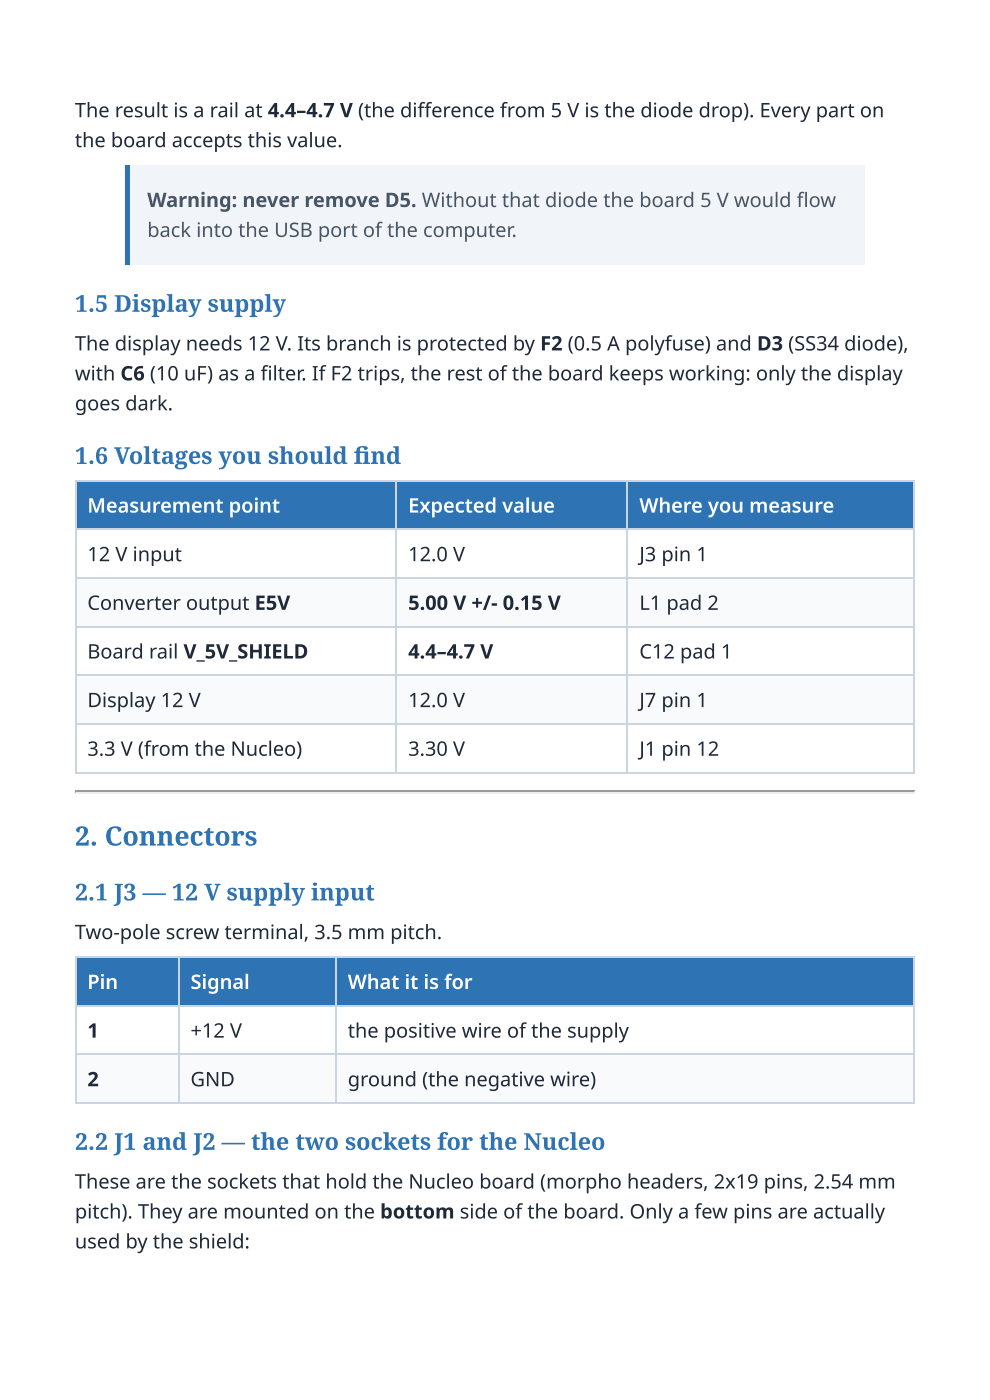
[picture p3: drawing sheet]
<svg xmlns="http://www.w3.org/2000/svg" width="210mm" height="297mm" viewBox="0 0 210 297" stroke-linecap="round" stroke-linejoin="round" font-family="sans-serif">
<defs><g id="words">
<text font-size="5.6" fill="#2e74b5" x="15.9" y="179.4">2. Connectors</text>
<g font-size="4.9" fill="#2e74b5">
<text x="15.9" y="66.1">1.5 Display supply</text>
<text x="15.9" y="98.4">1.6 Voltages you should fi nd</text>
<text x="15.9" y="191">2.1 J3 — 12 V supply input</text>
<text x="15.9" y="243.9">2.2 J1 and J2 — the two sockets for the Nucleo</text>
</g>
<g font-size="4.2" fill="#1f2937">
<text x="15.9" y="24.9">The result is a rail at 4.4–4.7 V (the diff erence from 5 V is the diode drop). Every part on</text>
<text x="15.9" y="31.2">the board accepts this value.</text>
<text x="15.9" y="74.3">The display needs 12 V. Its branch is protected by F2 (0.5 A polyfuse) and D3 (SS34 diode),</text>
<text x="15.9" y="80.7">with C6 (10 uF) as a fi lter. If F2 trips, the rest of the board keeps working: only the display</text>
<text x="15.9" y="87">goes dark.</text>
<text x="18.5" y="119.1">12 V input</text>
<text x="86.5" y="119.1">12.0 V</text>
<text x="135.5" y="119.1">J3 pin 1</text>
<text x="18.5" y="129.4">Converter output E5V</text>
<text x="86.5" y="129.4">5.00 V +/- 0.15 V</text>
<text x="135.5" y="129.4">L1 pad 2</text>
<text x="18.5" y="139.7">Board rail V_5V_SHIELD</text>
<text x="86.5" y="139.7">4.4–4.7 V</text>
<text x="135.5" y="139.7">C12 pad 1</text>
<text x="18.5" y="150">Display 12 V</text>
<text x="86.5" y="150">12.0 V</text>
<text x="135.5" y="150">J7 pin 1</text>
<text x="18.5" y="160.3">3.3 V (from the Nucleo)</text>
<text x="86.5" y="160.3">3.30 V</text>
<text x="135.5" y="160.3">J1 pin 12</text>
<text x="15.9" y="199.2">Two-pole screw terminal, 3.5 mm pitch.</text>
<text x="18.5" y="220.1">1</text>
<text x="40.4" y="220.1">+12 V</text>
<text x="73.7" y="220.1">the positive wire of the supply</text>
<text x="18.5" y="230.5">2</text>
<text x="40.4" y="230.5">GND</text>
<text x="73.7" y="230.5">ground (the negative wire)</text>
<text x="15.9" y="252.1">These are the sockets that hold the Nucleo board (morpho headers, 2x19 pins, 2.54 mm</text>
<text x="15.9" y="258.5">pitch). They are mounted on the bottom side of the board. Only a few pins are actually</text>
<text x="15.9" y="264.8">used by the shield:</text>
</g>
<g font-size="4.2" fill="#475569">
<text x="31.2" y="43.9">Warning: never remove D5. Without that diode the board 5 V would fl ow</text>
<text x="31.2" y="50.3">back into the USB port of the computer.</text>
</g>
<g font-size="4.2" fill="#fff">
<text x="18.5" y="108.7">Measurement point</text>
<text x="86.5" y="108.7">Expected value</text>
<text x="135.5" y="108.7">Where you measure</text>
<text x="18.5" y="209.8">Pin</text>
<text x="40.4" y="209.8">Signal</text>
<text x="73.7" y="209.8">What it is for</text>
</g>
</g></defs>
<path d="M26.5 34.9h156.9v21.2h-156.9z" fill="#f1f5f9"/>
<g fill="#2e74b5">
<path d="M26.5 34.9h1v21.2h-1z"/>
<path d="M16.1 102.1h68v10.3h-68z"/>
<path d="M84.1 102.1h49v10.3h-49z"/>
<path d="M133.1 102.1h60.8v10.3h-60.8z"/>
</g>
<g fill="#fff">
<path d="M16.1 112.4h68v10.4h-68z"/>
<path d="M84.1 112.4h49v10.4h-49z"/>
<path d="M133.1 112.4h60.8v10.4h-60.8z"/>
</g>
<g fill="#f8fafc">
<path d="M16.1 122.8h68v10.3h-68z"/>
<path d="M84.1 122.8h49v10.3h-49z"/>
<path d="M133.1 122.8h60.8v10.3h-60.8z"/>
</g>
<g fill="#fff">
<path d="M16.1 133.1h68v10.3h-68z"/>
<path d="M84.1 133.1h49v10.3h-49z"/>
<path d="M133.1 133.1h60.8v10.3h-60.8z"/>
</g>
<g fill="#f8fafc">
<path d="M16.1 143.4h68v10.3h-68z"/>
<path d="M84.1 143.4h49v10.3h-49z"/>
<path d="M133.1 143.4h60.8v10.3h-60.8z"/>
</g>
<g fill="#fff">
<path d="M16.1 153.7h68v10.3h-68z"/>
<path d="M84.1 153.7h49v10.3h-49z"/>
<path d="M133.1 153.7h60.8v10.3h-60.8z"/>
</g>
<path d="M15.9 102h178M15.9 112.3h178M16 101.9v62.1M84 101.9v62.1M133 101.9v62.1M15.9 122.6h178M15.9 133h178M15.9 143.3h178M15.9 153.6h178M15.9 163.9h178" fill="none" stroke="#cbd5e1" stroke-width=".26"/>
<path d="M193.8 101.9v62.1" fill="none" stroke="#cbd5e1" stroke-width=".25"/>
<path d="M15.9 167.9h178" fill="none" stroke="#9a9a9a" stroke-width=".26"/>
<path d="M15.9 168.1h178" fill="none" stroke="#eee" stroke-width=".26"/>
<path d="M193.9 167.7v.6h-.2v-.3z" fill="#eee"/>
<path d="M15.9 167.7h.2v.3l-.2 .3z" fill="#9a9a9a"/>
<g fill="#2e74b5">
<path d="M16.1 202.9h21.7v10.4h-21.7z"/>
<path d="M37.8 202.9h33.4v10.4h-33.4z"/>
<path d="M71.2 202.9h122.7v10.4h-122.7z"/>
</g>
<g fill="#fff">
<path d="M16.1 213.3h21.7v10.3h-21.7z"/>
<path d="M37.8 213.3h33.4v10.3h-33.4z"/>
<path d="M71.2 213.3h122.7v10.3h-122.7z"/>
</g>
<g fill="#f8fafc">
<path d="M16.1 223.6h21.7v10.3h-21.7z"/>
<path d="M37.8 223.6h33.4v10.3h-33.4z"/>
<path d="M71.2 223.6h122.7v10.3h-122.7z"/>
</g>
<path d="M15.9 203.1h178M15.9 213.4h178M16 202.9v31.3M38 202.9v31.3M71.3 202.9v31.3M15.9 223.7h178M15.9 234h178" fill="none" stroke="#cbd5e1" stroke-width=".26"/>
<path d="M193.8 202.9v31.3" fill="none" stroke="#cbd5e1" stroke-width=".25"/>
<use href="#words"/>
</svg>
